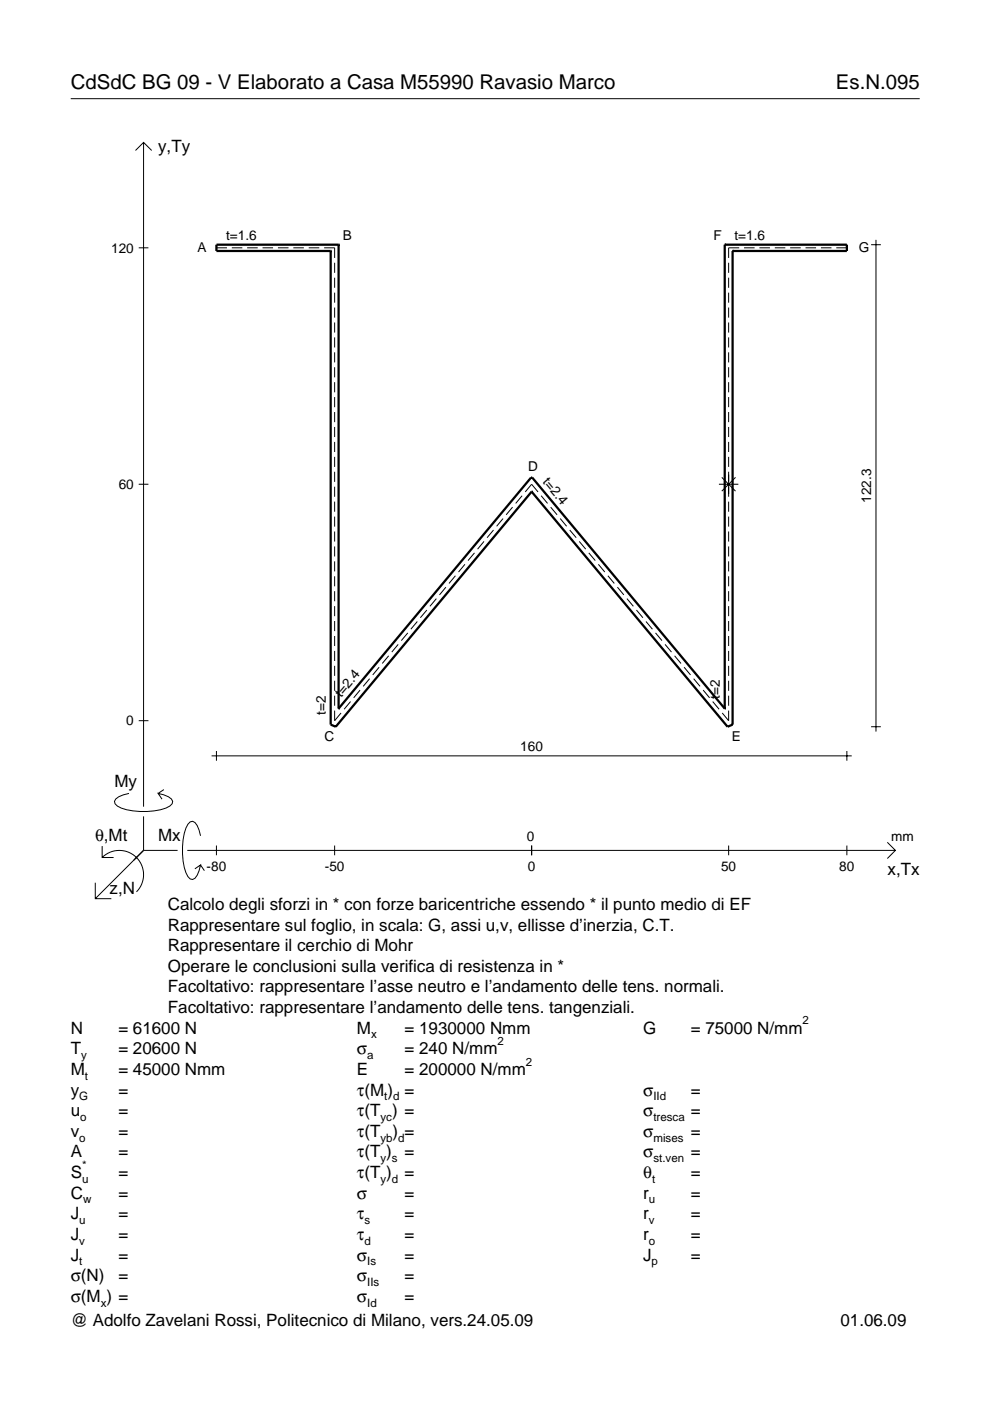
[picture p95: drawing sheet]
<svg xmlns="http://www.w3.org/2000/svg" width="210mm" height="297mm" viewBox="0 0 210 297" stroke-linecap="round" stroke-linejoin="round" font-family="sans-serif">
<defs><g id="words">
<g font-size="4.3">
<text x="15" y="18.9">CdSdC BG 09 - V Elaborato a Casa M55990 Ravasio Marco</text>
<text x="177.2" y="18.9">Es.N.095</text>
</g>
<g font-size="3.6">
<text x="33.5" y="32.3">y,Ty</text>
<text x="24.3" y="166.9">My</text>
<text x="20.1" y="178.2">θ,Mt</text>
<text x="33.5" y="178.2">Mx</text>
<text x="188.2" y="185.5">x,Tx</text>
<text x="23.2" y="189.6">z,N</text>
<text x="35.6" y="192.9">Calcolo degli sforzi in * con forze baricentriche essendo * il punto medio di EF</text>
<text x="35.6" y="197.3">Rappresentare sul foglio, in scala: G, assi u,v, ellisse d’inerzia, C.T.</text>
<text x="35.6" y="201.7">Rappresentare il cerchio di Mohr</text>
<text x="35.6" y="206">Operare le conclusioni sulla verifica di resistenza in *</text>
<text x="35.6" y="210.4">Facoltativo: rappresentare l’asse neutro e l’andamento delle tens. normali.</text>
<text x="35.6" y="214.8">Facoltativo: rappresentare l’andamento delle tens. tangenziali.</text>
<text x="15" y="219.2">N</text>
<text x="25.1" y="219.2">= 61600 N</text>
<text x="75.7" y="219.2">M</text>
<text x="85.8" y="219.2">= 1930000 Nmm</text>
<text x="136.4" y="219.2">G</text>
<text x="146.5" y="219.2">= 75000 N/mm</text>
<text x="15" y="227.9">M</text>
<text x="15" y="223.5">T</text>
<text x="25.1" y="223.5">= 20600 N</text>
<text x="25.1" y="227.9">= 45000 Nmm</text>
<text x="75.7" y="223.5">σ</text>
<text x="75.7" y="227.9">E</text>
<text x="85.8" y="223.5">= 240 N/mm</text>
<text x="85.8" y="227.9">= 200000 N/mm</text>
<text x="15" y="232.3">y</text>
<text x="25.1" y="232.3">=</text>
<text x="75.7" y="232.3">τ(M ) =</text>
<text x="136.4" y="232.3">σ</text>
<text x="146.5" y="232.3">=</text>
<text x="15" y="236.7">u</text>
<text x="25.1" y="236.7">=</text>
<text x="75.7" y="236.7">τ(T ) =</text>
<text x="136.4" y="236.7">σ</text>
<text x="146.5" y="236.7">=</text>
<text x="15" y="241">v</text>
<text x="15" y="245.4">A</text>
<text x="25.1" y="245.4">=</text>
<text x="25.1" y="241">=</text>
<text x="75.7" y="245.4">τ(T )</text>
<text x="75.7" y="241">τ(T</text>
<text x="83.3" y="241">) =</text>
<text x="85.8" y="245.4">=</text>
<text x="136.4" y="241">σ</text>
<text x="136.4" y="245.4">σ</text>
<text x="146.5" y="241">=</text>
<text x="146.5" y="245.4">=</text>
<text x="15" y="249.8">S</text>
<text x="25.1" y="249.8">=</text>
<text x="75.7" y="249.8">τ(T )</text>
<text x="85.8" y="249.8">=</text>
<text x="136.4" y="249.8">θ</text>
<text x="146.5" y="249.8">=</text>
<text x="15" y="254.2">C</text>
<text x="25.1" y="254.2">=</text>
<text x="75.7" y="254.2">σ</text>
<text x="85.8" y="254.2">=</text>
<text x="136.4" y="254.2">r</text>
<text x="146.5" y="254.2">=</text>
<text x="15" y="258.5">J</text>
<text x="15" y="262.9">J</text>
<text x="25.1" y="258.5">=</text>
<text x="25.1" y="262.9">=</text>
<text x="75.7" y="258.5">τ</text>
<text x="75.7" y="262.9">τ</text>
<text x="85.8" y="258.5">=</text>
<text x="85.8" y="262.9">=</text>
<text x="136.4" y="258.5">r</text>
<text x="136.4" y="262.9">r</text>
<text x="146.5" y="258.5">=</text>
<text x="146.5" y="262.9">=</text>
<text x="15" y="267.3">J</text>
<text x="25.1" y="267.3">=</text>
<text x="75.7" y="267.3">σ</text>
<text x="85.8" y="267.3">=</text>
<text x="136.4" y="267.3">J</text>
<text x="146.5" y="267.3">=</text>
<text x="15" y="271.7">σ(N)</text>
<text x="25.1" y="271.7">=</text>
<text x="75.7" y="271.7">σ</text>
<text x="85.8" y="271.7">=</text>
<text x="15" y="276">σ(M ) =</text>
<text x="15" y="281.2">@ Adolfo Zavelani Rossi, Politecnico di Milano, vers.24.05.09</text>
<text x="75.7" y="276">σ</text>
<text x="85.8" y="276">=</text>
<text x="178.2" y="281.2">01.06.09</text>
</g>
<g font-size="2.9">
<text x="23.6" y="53.5">120</text>
<text x="41.9" y="53.4">A</text>
<text x="47.9" y="50.9">t=1.6</text>
<text x="72.7" y="51">B</text>
<text x="151.3" y="51">F</text>
<text x="155.7" y="50.9">t=1.6</text>
<text x="182.1" y="53.4">G</text>
<text x="112" y="99.8">D</text>
<text x="25.2" y="103.7">60</text>
<text x="115" y="102.2" transform="rotate(50 115 102.2)">t=2.4</text>
<text x="184.7" y="106.6" transform="rotate(-90 184.7 106.6)">122.3</text>
<text x="72.3" y="148" transform="rotate(-50 72.3 148)">t=2.4</text>
<text x="152.6" y="148.2" transform="rotate(-90 152.6 148.2)">t=2</text>
<text x="26.8" y="153.8">0</text>
<text x="69.1" y="151.6" transform="rotate(-90 69.1 151.6)">t=2</text>
<text x="68.8" y="157.2">C</text>
<text x="110.3" y="159.2">160</text>
<text x="155.2" y="157.2">E</text>
<text x="111.7" y="178.2">0</text>
<text x="189" y="178.2">mm</text>
<text x="43.8" y="184.7">-80</text>
<text x="68.9" y="184.7">-50</text>
<text x="111.9" y="184.7">0</text>
<text x="152.9" y="184.7">50</text>
<text x="178" y="184.7">80</text>
</g>
<g font-size="2.4">
<text x="78.7" y="220.2">x</text>
<text x="105.5" y="221.5">2</text>
<text x="170.2" y="217.2">2</text>
<text x="17.2" y="224.5">y</text>
<text x="77.9" y="224.5">a</text>
<text x="111.5" y="225.9">2</text>
<text x="16.8" y="233.3">G</text>
<text x="18" y="228.9">t</text>
<text x="81.5" y="233.3">t d</text>
<text x="138.5" y="233.3">IId</text>
<text x="17" y="237.7">o</text>
<text x="80.7" y="237.7">yc</text>
<text x="138.5" y="237.7">tresca</text>
<text x="16.8" y="242">o</text>
<text x="80.7" y="242">yb d</text>
<text x="138.5" y="242">mises</text>
<text x="17.4" y="250.8">u</text>
<text x="17.4" y="247.8">*</text>
<text x="80.7" y="246.4">y s</text>
<text x="80.7" y="250.8">y d</text>
<text x="138.2" y="250.8">t</text>
<text x="138.5" y="246.4">st.ven</text>
<text x="17.6" y="255.2">w</text>
<text x="137.6" y="255.2">u</text>
<text x="16.8" y="259.5">u</text>
<text x="16.8" y="263.9">v</text>
<text x="77.3" y="259.5">s</text>
<text x="77.3" y="263.9">d</text>
<text x="137.6" y="259.5">v</text>
<text x="137.6" y="263.9">o</text>
<text x="16.8" y="268.3">t</text>
<text x="77.9" y="268.3">Is</text>
<text x="138.2" y="268.3">p</text>
<text x="77.9" y="272.7">IIs</text>
<text x="21.4" y="277">x</text>
<text x="77.9" y="277">Id</text>
</g>
</g></defs>
<g fill="none" stroke="#000" stroke-width=".21">
<path d="M15 20.9h180M28.7 31.9l1.7-1.7 1.8 1.7M30.4 30.2v140.8M29.4 52.5h2.1M45.9 52.5h2.2M49.1 52.5h2.3M52.4 52.5h2.2M55.7 52.5h2.2M58.9 52.5h2.3M62.2 52.5h2.2M65.5 52.5h2.2M68.7 52.5h2.2v2.2"/>
<path d="M70.9 55.7v2.1M70.9 58.9v2.1M154.5 55.7v2.1M154.5 58.9v2.1M156.7 52.5h-2.2v2.2M157.8 52.5h2.2M161 52.5h2.2M164.3 52.5h2.2M167.5 52.5h2.3M170.8 52.5h2.2M174.1 52.5h2.2M177.3 52.5h2.3"/>
<path d="M184.7 51.9h2.1M185.7 50.9v104.2M70.9 62v2.2M70.9 65.2v2.1M70.9 68.4v2.1M70.9 71.5v2.2M70.9 74.7v2.1M70.9 77.9v2.1M154.5 62v2.2M154.5 65.2v2.1M154.5 68.4v2.1M154.5 71.5v2.2"/>
<path d="M154.5 74.7v2.1M154.5 77.9v2.1M70.9 81v2.2M70.9 84.2v2.1M70.9 87.4v2.1M70.9 90.5v2.2M70.9 93.7v2.1M70.9 96.9v2.1M154.5 81v2.2M154.5 84.2v2.1M154.5 87.4v2.1M154.5 90.5v2.2"/>
<path d="M154.5 93.7v2.1M154.5 96.9v2.1M29.4 102.7h2.1M70.9 100v2.2M70.9 103.2v2.1M70.9 106.4v2.1M70.9 109.5v2.2M70.9 112.7v2.1M70.9 115.9v2.1M70.9 119v2.2M98.6 119.6l-1.4 1.7M100.6 117.2l-1.4 1.7"/>
<path d="M102.6 114.8l-1.3 1.6M104.6 112.4l-1.3 1.6M106.7 109.9l-1.4 1.7M108.7 107.5l-1.4 1.7M110.7 105.1l-1.4 1.6M111.4 104.3l1.3-1.6 1.4 1.6M114.7 105.1l1.4 1.6M116.8 107.5l1.3 1.7M118.8 109.9l1.3 1.7M120.8 112.4l1.4 1.6M122.8 114.8l1.4 1.6M124.8 117.2l1.4 1.7"/>
<path d="M126.9 119.6l1.3 1.7M152.4 102.7h4.1M153 101.2l2.9 2.9M154.5 100v5.3M154.5 106.4v2.1M154.5 109.5v2.2M154.5 112.7v2.1M154.5 115.9v2.1M154.5 119v2.2M155.9 101.2l-2.9 2.9M70.9 122.2v2.1M70.9 125.3v2.2"/>
<path d="M70.9 128.5v2.1M70.9 131.7v2.1M70.9 134.8v2.2M70.9 138v2.1M82.4 139l-1.4 1.7M84.4 136.6l-1.3 1.7M86.5 134.2l-1.4 1.6M88.5 131.8l-1.4 1.6M90.5 129.3l-1.4 1.7M92.5 126.9l-1.3 1.7M94.5 124.5l-1.3 1.6M96.6 122.1l-1.4 1.6"/>
<path d="M128.9 122.1l1.3 1.6M130.9 124.5l1.4 1.6M132.9 126.9l1.4 1.7M134.9 129.3l1.4 1.7M137 131.8l1.3 1.6M139 134.2l1.3 1.6M141 136.6l1.4 1.7M143 139l1.4 1.7M154.5 122.2v2.1M154.5 125.3v2.2M154.5 128.5v2.1M154.5 131.7v2.1"/>
<path d="M154.5 134.8v2.2M154.5 138v2.1M29.4 152.8h2.1M45.9 159.2v2.1M70.9 141.2v2.1M70.9 144.3v2.2M70.9 147.5v2.1M70.9 150.7v2.1l1.4-1.6M74.3 148.7l-1.3 1.7M76.3 146.3l-1.3 1.7M78.4 143.9l-1.4 1.6M80.4 141.5l-1.4 1.6"/>
<path d="M145 141.5l1.4 1.6M147.1 143.9l1.3 1.6M149.1 146.3l1.3 1.7M151.1 148.7l1.4 1.7M154.5 141.2v2.1M154.5 144.3v2.2M154.5 147.5v2.1M154.5 150.7v2.1l-1.4-1.6M179.6 159.2v2.1M184.7 154.1h2.1M21.7 179.4v2.4h2.4M27.3 168.2a3.6 3.6 0 0 0-3 1.7l.1 .5a5.6 5.6 0 0 0 3.8 1.5 13.4 13.4 0 0 0 7.8-1l.5-.5 .1-.5a3.6 3.6 0 0 0-3.1-1.7l.8 1.2"/>
<path d="M30.4 173.1v7.2M34.7 167.4l-1.2 .8M42.5 177.2a3.6 3.6 0 0 0-1.7-3.1l-.5 .2a5.7 5.7 0 0 0-1.5 3.7 13.3 13.3 0 0 0 1 7.9l.5 .5 .5 .1a3.6 3.6 0 0 0 1.7-3.1l-1.2 .8M44.9 160.3h135.7M45.9 179.3v2M70.9 179.3v2M112.7 179.3v2M154.5 179.3v2M179.6 179.3v2M188.1 178.6l1.7 1.7-1.7 1.7M20.2 187.2v3.3h3.4M21.7 181.8a5.1 5.1 0 0 1 7.2 0 5.1 5.1 0 0 1 0 7.3"/>
<path d="M30.4 180.3l-10.2 10.2M30.4 180.3h7.2M39.7 180.3h150.1M42.5 183.4l.8 1.2"/>
</g>
<g fill="none" stroke="#000" stroke-width=".48">
<path d="M70.1 53.2h.1M70.1 53.2v100.4l1.1 .5 41.5-49.9M71.8 51.9h.1M71.8 51.9h-25.9v1.3h24.2M71.8 51.9v98.3M153.7 51.9h.1M153.7 51.9h25.9v1.3h-24.3M153.7 51.9v98.3M155.3 53.2h.1M155.3 53.2v100.4l-1 .5-41.6-49.9M112.7 104.2h.1M71.8 150.2h.1"/>
<path d="M71.8 150.2l40.8-48.9h.2l40.9 48.9M153.7 150.2h.1"/>
</g>
<use href="#words"/>
</svg>
